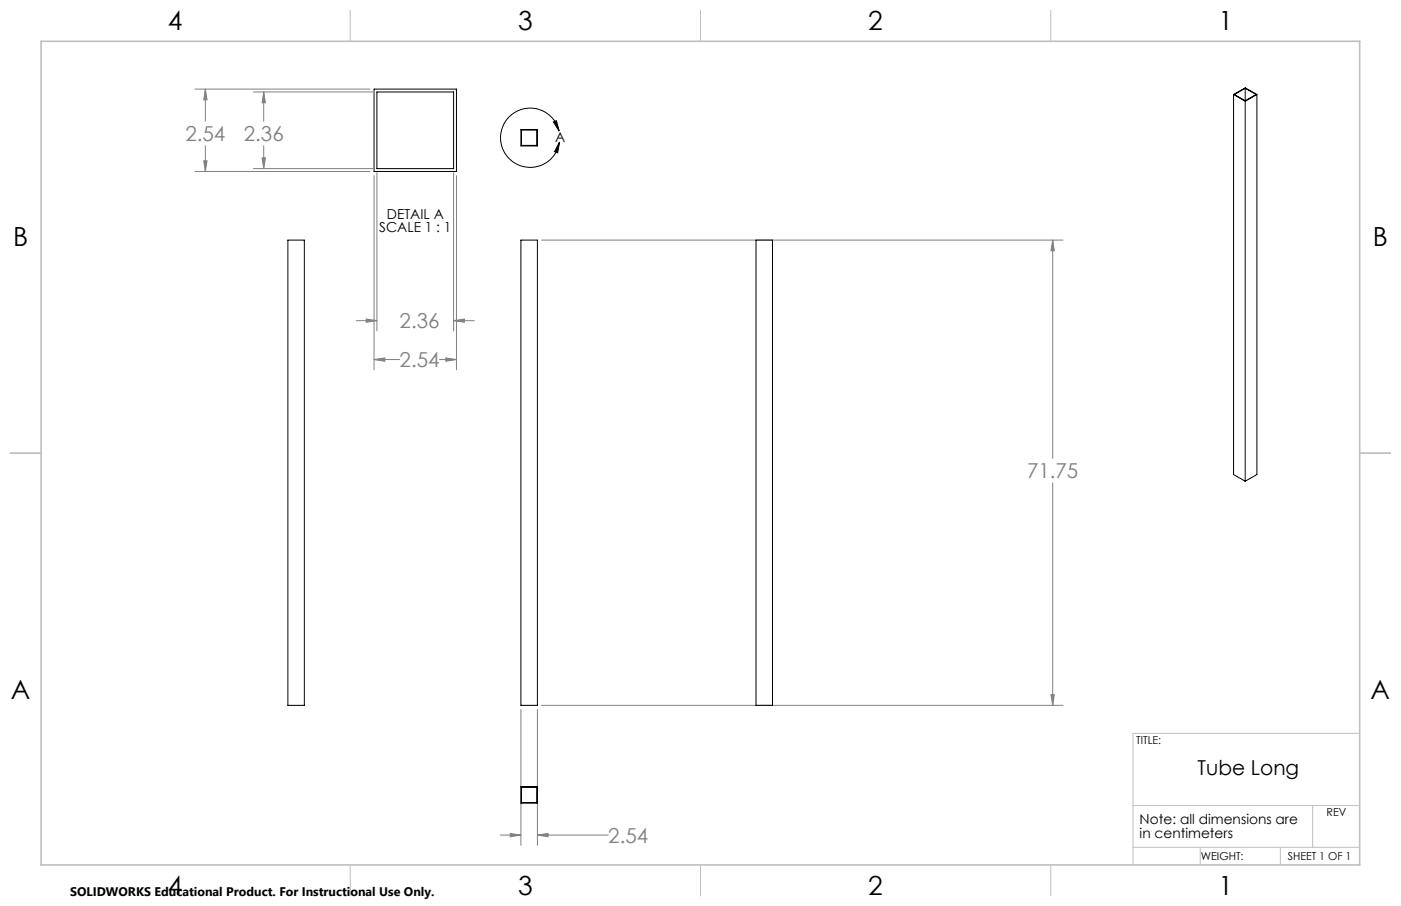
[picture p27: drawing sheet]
<svg xmlns="http://www.w3.org/2000/svg" width="432mm" height="279mm" viewBox="0 0 432 279" stroke-linecap="round" stroke-linejoin="round" font-family="sans-serif">
<defs><g id="words">
<g font-size="8.1">
<text x="51.7" y="9.3">4</text>
<text x="159.7" y="9.3">3</text>
<text x="267.6" y="9.3">2</text>
<text x="375.6" y="9.3">1</text>
<text x="4" y="76">B</text>
<text x="423.1" y="76">B</text>
<text x="3.3" y="215.7">A</text>
<text x="422.4" y="215.7">A</text>
<text x="51.7" y="276">4</text>
<text x="159.7" y="276">3</text>
<text x="267.6" y="276">2</text>
<text x="375.6" y="276">1</text>
</g>
<g font-size="6.3" fill="#808080">
<text x="57.2" y="43.6">2.54</text>
<text x="75.2" y="43.6">2.36</text>
<text x="123.2" y="101.3">2.36</text>
<text x="123.2" y="113.3">2.54</text>
<text x="316.5" y="147.5">71.75</text>
<text x="187.5" y="259.9">2.54</text>
</g>
<text font-size="6.3" x="369.1" y="239.1">Tube Long</text>
<g font-size="4.2">
<text x="171.1" y="43.7">A</text>
<text x="116.9" y="71.7">SCALE 1 : 1</text>
<text x="119.2" y="67.5">DETAIL A</text>
<text x="351.2" y="254.2">Note: all dimensions are</text>
<text x="351.2" y="258.4">in centimeters</text>
</g>
<text font-size="3.8" x="21.6" y="276.3">SOLIDWORKS Educational Product. For Instructional Use Only.</text>
<g font-size="3.4">
<text x="350.2" y="229.5">TITLE:</text>
<text x="408.9" y="251.7">REV</text>
<text x="370.1" y="265.3">WEIGHT:</text>
<text x="396.9" y="265.2">SHEET 1 OF 1</text>
</g>
</g></defs>
<path d="M170.6 37.6l.9-.4 .8 3.2zM172.3 40.4a9.1 9.1 0 0 0-14.2-5.5 9.1 9.1 0 0 0 .5 15.3 9.1 9.1 0 0 0 13.8-6.4M172.4 43.8l-.5 3.3-1-.3z" fill="none" stroke="#000" stroke-width=".31"/>
<g fill="none" stroke="#808080" stroke-width=".31">
<path d="M60.1 27.5h53.9M63.3 27.5v9.9M63.3 27.5l.5 3.3h-1zM78.1 28.4h36.8M81.3 28.4v9M81.3 28.4l.5 3.3h-1zM60.1 52.9h53.9M62.8 49.6h1l-.5 3.3zM63.3 44.9v8M78.1 52h36.8M80.8 48.7h1l-.5 3.3zM81.3 44.9v7.1"/>
<path d="M115.3 54.2v59.9M116.2 53.3v48.8M139.8 53.3v48.8M140.7 54.2v59.9M166.9 74h160.7M324.4 74l.5 3.3h-1zM324.4 74v67.4M109.8 98.9h6.4M112.9 98.4l3.3 .5-3.3 .5zM139.8 98.9l3.3-.5v1zM139.8 98.9h6.4M115.3 110.9l3.3-.5v1z"/>
<path d="M115.3 110.9h7.9M135.5 110.9h5.2M137.4 110.4l3.3 .5-3.3 .5zM324.4 148.9v68.6M160.5 218.8v41.9M165.6 218.8v41.9M166.9 217.5h160.7M323.9 214.2h1l-.5 3.3zM154.2 257.5h6.3M157.2 257l3.3 .5-3.3 .6zM165.6 257.5l3.3-.5v1.1zM165.6 257.5h21.9"/>
</g>
<g fill="none" stroke="#c0c0c0" stroke-width=".31">
<path d="M108 3.2v9.5M215.9 3.2v9.5M323.8 3.2v9.5M3.1 139.7h9.6M419.1 139.7h9.5M419.1 226.2h-69.9v40.5M349.2 248.4h69.9M404.6 248.4v12.9M108 266.7v9.6M215.9 266.7v9.6M323.8 266.7v9.6M349.2 261.3h69.9"/>
<path d="M369.9 261.3v5.4M394.6 261.3v5.4"/>
</g>
<path d="M12.7 12.7h406.4v254h-406.4z" fill="none" stroke="#c0c0c0" stroke-width=".5"/>
<path d="M170.6 37.6l.9-.4 .8 3.2zM172.4 43.8l-.5 3.3-1-.3z" fill="#000"/>
<path d="M324.4 74l.5 3.3h-1zM323.9 214.2h1l-.5 3.3zM157.2 257l3.3 .5-3.3 .6zM165.6 257.5l3.3-.5v1.1zM63.3 27.5l.5 3.3h-1zM62.8 49.6h1l-.5 3.3zM81.3 28.4l.5 3.3h-1zM80.8 48.7h1l-.5 3.3zM115.3 110.9l3.3-.5v1zM137.4 110.4l3.3 .5-3.3 .5zM112.9 98.4l3.3 .5-3.3 .5zM139.8 98.9l3.3-.5v1z" fill="#808080"/>
<g fill="none" stroke="#000" stroke-width=".31">
<path d="M115.3 27.5h25.4v25.4h-25.4zM116.2 28.4h23.6v23.6h-23.6zM160.5 39.9h5.1v5.1h-5.1zM380.2 29.1l3.6 2.1M380.2 29.1l3.6-2 3.6 2M380.2 29.1v117.2l3.6 2.1M383.8 27.2l-3.4 1.9 3.4 2M383.8 27.2l3.3 1.9-3.3 2M383.8 27.2v3.9M383.8 31.2v117.2M387.4 29.1l-3.6 2.1M387.4 29.1v117.2l-3.6 2.1"/>
<path d="M160.7 40.1h4.8v4.7h-4.8zM88.7 74h5.1v143.5h-5.1zM160.5 74h5.1v143.5h-5.1zM233 74h5.1v143.5h-5.1zM160.5 242.6h5.1v5.1h-5.1zM160.7 242.8h4.8v4.7h-4.8z"/>
</g>
<use href="#words"/>
</svg>
